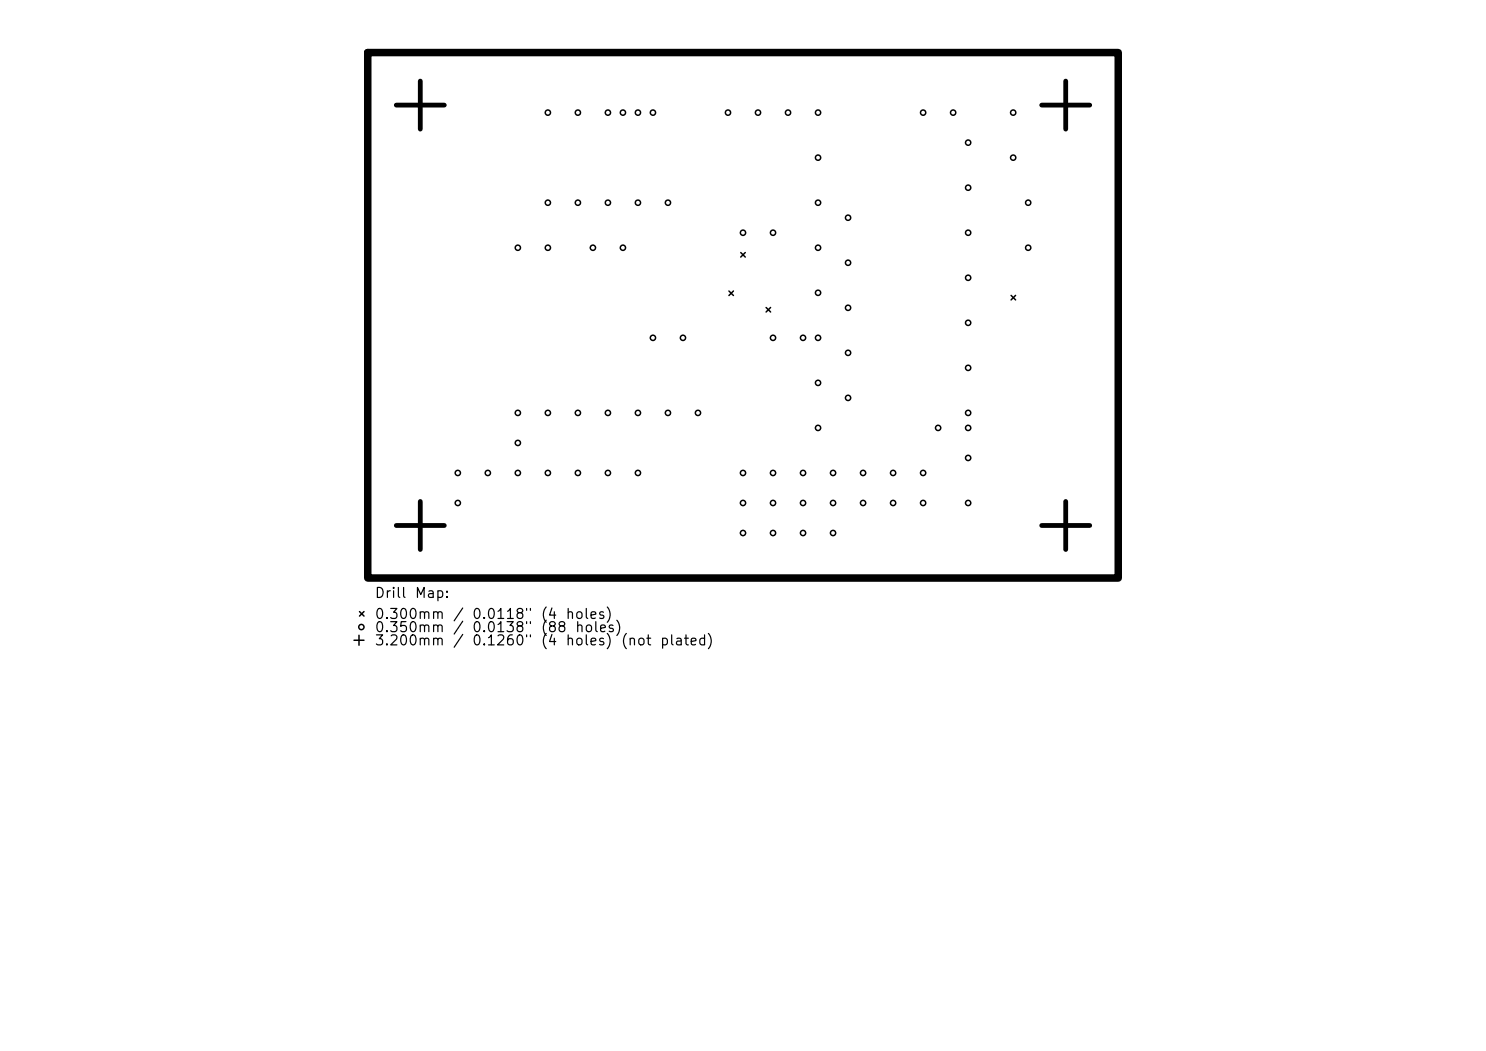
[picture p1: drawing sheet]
<svg xmlns="http://www.w3.org/2000/svg" width="297mm" height="210mm" viewBox="0 0 297 210" stroke-linecap="round" stroke-linejoin="round" font-family="sans-serif">
<defs><g id="words">
<g font-size="2">
<text x="74.8" y="120">Drill</text>
<text x="82.8" y="120">Map:</text>
<text x="74.8" y="124.2">0.300mm</text>
<text x="90.4" y="124.2">/</text>
<text x="94.2" y="124.2">0.0118&quot;</text>
<text x="107.9" y="124.2">(4</text>
<text x="112.9" y="124.2">holes)</text>
<text x="74.8" y="126.8">0.350mm</text>
<text x="74.8" y="129.5">3.200mm</text>
<text x="94.2" y="126.8">0.0138&quot;</text>
<text x="94.2" y="129.5">0.1260&quot;</text>
<text x="107.9" y="126.8">(88</text>
<text x="107.9" y="129.5">(4</text>
<text x="112.9" y="129.5">holes)</text>
<text x="123.9" y="129.5">(not</text>
<text x="131.8" y="129.5">plated)</text>
</g>
</g></defs>
<path d="M73.5 10.5h150v105h-150z" fill="none" stroke="#000" stroke-width="1.5"/>
<g fill="none" stroke="#000" stroke-width=".3">
<path d="M145.7 58.2l.9 .9M146.6 58.2l-.9 .9M148.1 50.5l.9 .9M149 50.5l-.9 .9M202.1 59l.9 .9M203 59l-.9 .9M153.1 61.4l.9 .9M154 61.4l-.9 .9M70.8 127.9h2M71.8 126.9v2M71.9 122.2l.9 .9M72.8 122.2l-.9 .9"/>
<circle cx="109.5" cy="22.5" r=".52"/>
<circle cx="115.5" cy="22.5" r=".52"/>
<circle cx="121.5" cy="22.5" r=".52"/>
<circle cx="124.5" cy="22.5" r=".52"/>
<circle cx="127.5" cy="22.5" r=".52"/>
<circle cx="130.5" cy="22.5" r=".52"/>
<circle cx="145.5" cy="22.5" r=".52"/>
<circle cx="151.5" cy="22.5" r=".53"/>
<circle cx="157.5" cy="22.5" r=".53"/>
<circle cx="163.5" cy="31.5" r=".53"/>
<circle cx="163.5" cy="22.5" r=".53"/>
<circle cx="184.5" cy="22.5" r=".53"/>
<circle cx="190.5" cy="22.5" r=".53"/>
<circle cx="193.5" cy="28.5" r=".53"/>
<circle cx="193.5" cy="37.5" r=".53"/>
<circle cx="202.5" cy="31.5" r=".52"/>
<circle cx="202.5" cy="22.5" r=".52"/>
<circle cx="103.5" cy="49.5" r=".52"/>
<circle cx="109.5" cy="40.5" r=".52"/>
<circle cx="109.5" cy="49.5" r=".52"/>
<circle cx="115.5" cy="40.5" r=".52"/>
<circle cx="118.5" cy="49.5" r=".52"/>
<circle cx="121.5" cy="40.5" r=".52"/>
<circle cx="124.5" cy="49.5" r=".52"/>
<circle cx="127.5" cy="40.5" r=".52"/>
<circle cx="133.5" cy="40.5" r=".52"/>
<circle cx="148.5" cy="46.5" r=".53"/>
<circle cx="154.5" cy="46.5" r=".53"/>
<circle cx="163.5" cy="58.5" r=".52"/>
<circle cx="163.5" cy="40.5" r=".53"/>
<circle cx="163.5" cy="49.5" r=".53"/>
<circle cx="169.5" cy="43.5" r=".53"/>
<circle cx="169.5" cy="52.5" r=".53"/>
<circle cx="193.5" cy="55.5" r=".52"/>
<circle cx="193.5" cy="46.5" r=".53"/>
<circle cx="205.5" cy="40.5" r=".52"/>
<circle cx="205.5" cy="49.5" r=".52"/>
<circle cx="130.5" cy="67.5" r=".52"/>
<circle cx="136.5" cy="67.5" r=".52"/>
<circle cx="154.5" cy="67.5" r=".52"/>
<circle cx="160.5" cy="67.5" r=".52"/>
<circle cx="163.5" cy="67.5" r=".52"/>
<circle cx="163.5" cy="76.5" r=".53"/>
<circle cx="169.5" cy="70.5" r=".52"/>
<circle cx="169.5" cy="61.5" r=".52"/>
<circle cx="169.5" cy="79.5" r=".53"/>
<circle cx="193.5" cy="64.5" r=".52"/>
<circle cx="193.5" cy="73.5" r=".53"/>
<circle cx="91.5" cy="94.5" r=".52"/>
<circle cx="97.5" cy="94.5" r=".52"/>
<circle cx="103.5" cy="82.5" r=".52"/>
<circle cx="103.5" cy="88.5" r=".52"/>
<circle cx="103.5" cy="94.5" r=".52"/>
<circle cx="109.5" cy="82.5" r=".52"/>
<circle cx="109.5" cy="94.5" r=".52"/>
<circle cx="115.5" cy="82.5" r=".52"/>
<circle cx="115.5" cy="94.5" r=".52"/>
<circle cx="121.5" cy="82.5" r=".52"/>
<circle cx="121.5" cy="94.5" r=".52"/>
<circle cx="127.5" cy="82.5" r=".52"/>
<circle cx="127.5" cy="94.5" r=".52"/>
<circle cx="133.5" cy="82.5" r=".52"/>
<circle cx="139.5" cy="82.5" r=".52"/>
<circle cx="148.5" cy="94.5" r=".53"/>
<circle cx="154.5" cy="94.5" r=".53"/>
<circle cx="160.5" cy="94.5" r=".53"/>
<circle cx="163.5" cy="85.5" r=".53"/>
<circle cx="166.5" cy="94.5" r=".53"/>
<circle cx="172.5" cy="94.5" r=".53"/>
<circle cx="178.5" cy="94.5" r=".53"/>
<circle cx="184.5" cy="94.5" r=".53"/>
<circle cx="187.5" cy="85.5" r=".53"/>
<circle cx="193.5" cy="82.5" r=".53"/>
<circle cx="193.5" cy="91.5" r=".53"/>
<circle cx="193.5" cy="85.5" r=".53"/>
<circle cx="91.5" cy="100.5" r=".52"/>
<circle cx="148.5" cy="100.5" r=".53"/>
<circle cx="148.5" cy="106.5" r=".53"/>
<circle cx="154.5" cy="100.5" r=".53"/>
<circle cx="154.5" cy="106.5" r=".53"/>
<circle cx="160.5" cy="100.5" r=".53"/>
<circle cx="160.5" cy="106.5" r=".53"/>
<circle cx="166.5" cy="106.5" r=".53"/>
<circle cx="166.5" cy="100.5" r=".53"/>
<circle cx="172.5" cy="100.5" r=".53"/>
<circle cx="178.5" cy="100.5" r=".53"/>
<circle cx="184.5" cy="100.5" r=".53"/>
<circle cx="193.5" cy="100.5" r=".53"/>
<circle cx="72.2" cy="125.3" r=".52"/>
</g>
<path d="M84 16.2v9.6M213 16.2v9.6M79.2 21h9.6M208.2 21h9.6M79.2 105h9.6M84 100.2v9.6M208.2 105h9.6M213 100.2v9.6" fill="none" stroke="#000" stroke-width=".96"/>
<use href="#words"/>
</svg>
